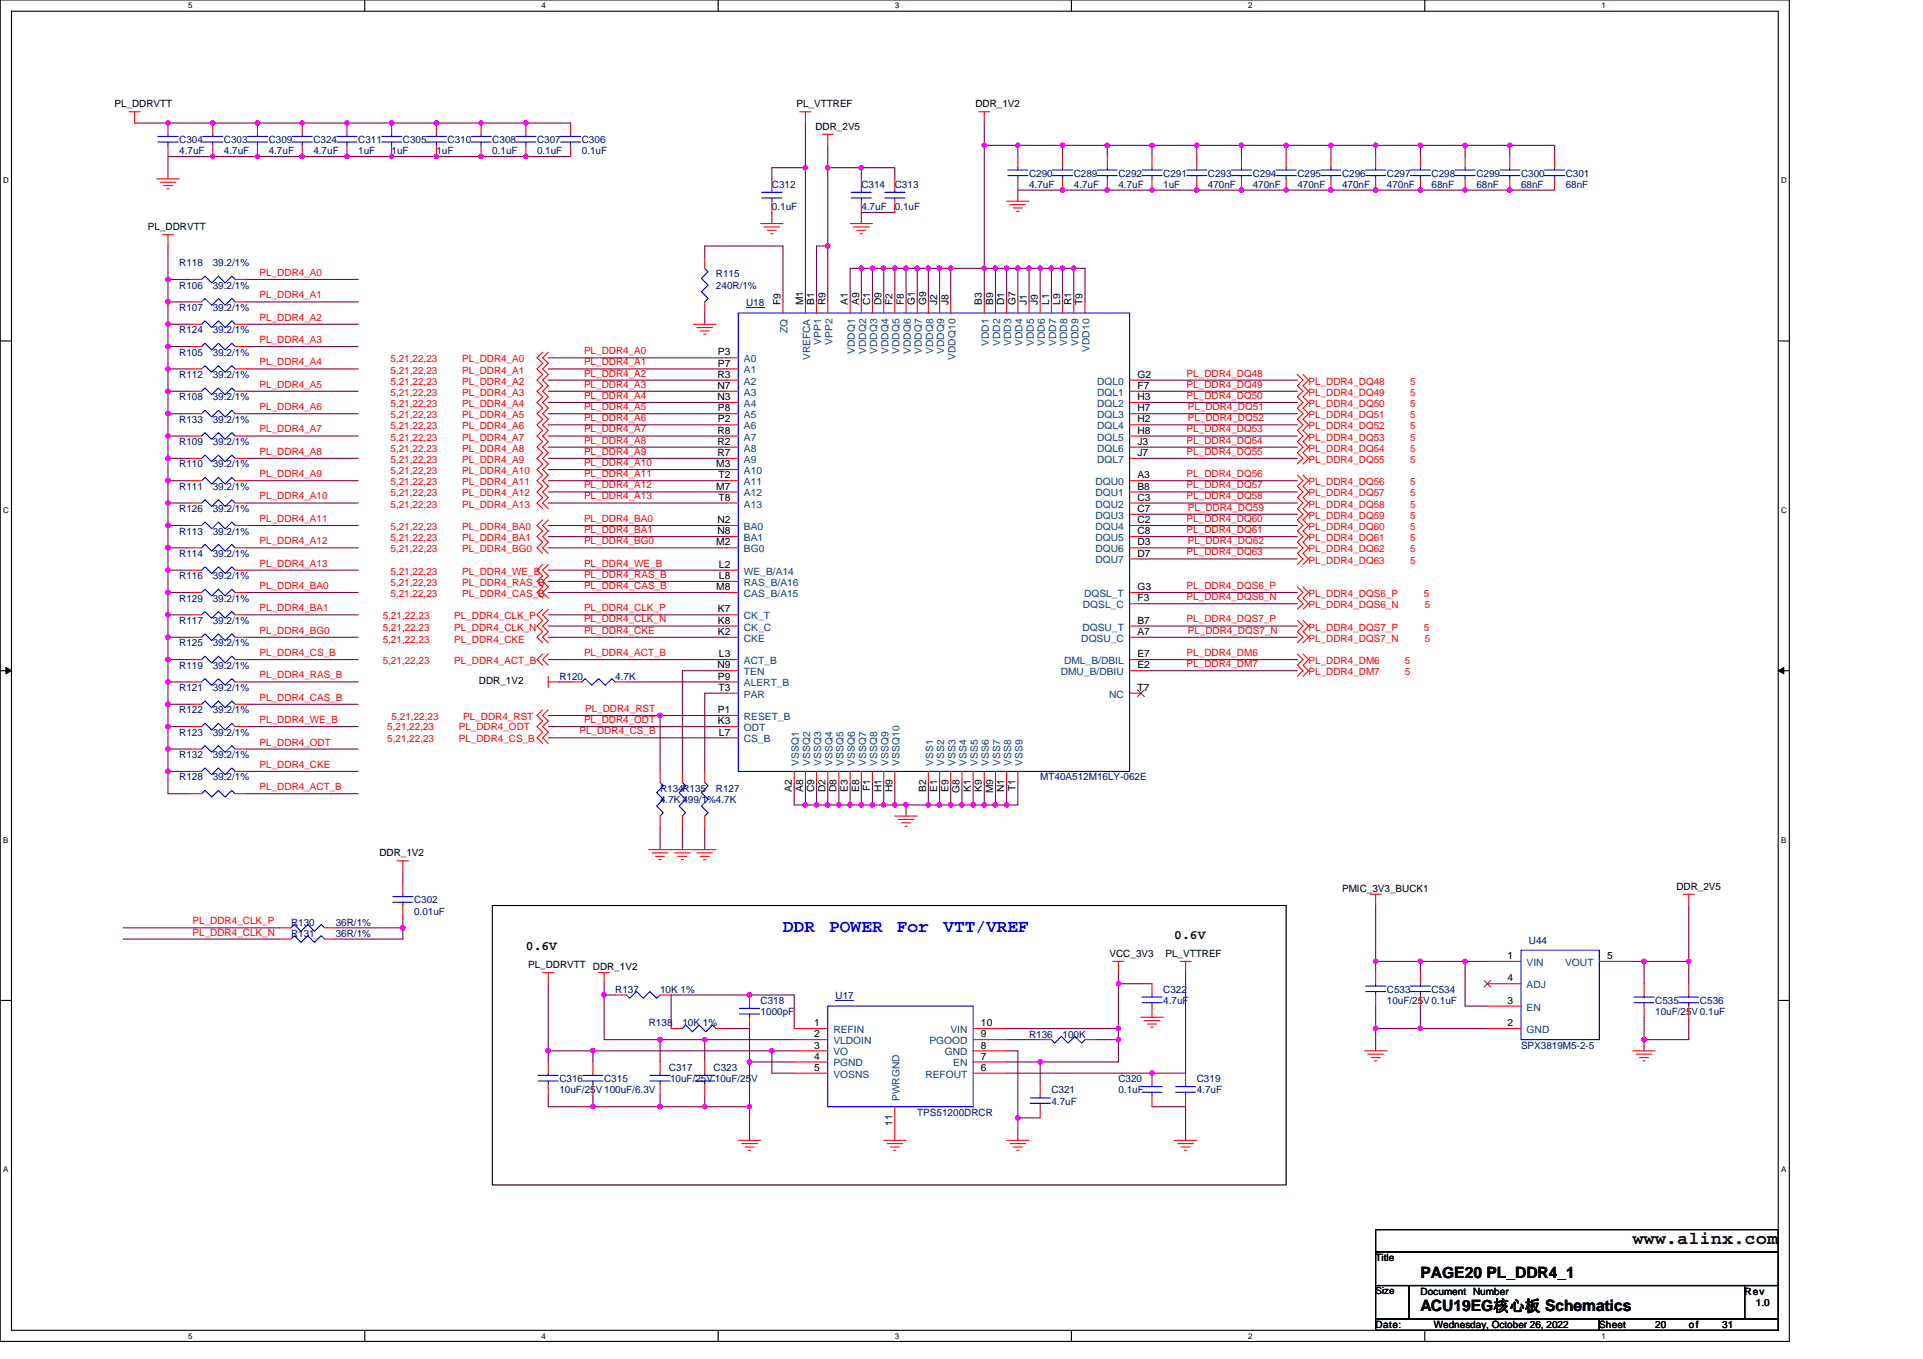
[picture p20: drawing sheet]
<svg xmlns="http://www.w3.org/2000/svg" width="297mm" height="210mm" viewBox="0 0 297 210" stroke-linecap="round" stroke-linejoin="round" font-family="sans-serif">
<defs><g id="words">
<g font-size="2.8" fill="#00f">
<text x="120.9" y="143.9">DDR</text>
<text x="128.1" y="143.9">POWER</text>
<text x="138.6" y="143.9">For</text>
<text x="145.7" y="143.9">VTT/VREF</text>
</g>
<text font-size="2.8" x="252.2" y="192.3">www.alinx.com</text>
<g font-size="2.4">
<text x="219.4" y="197.4">PAGE20 PL_DDR4_1</text>
<text x="219.4" y="202.6">ACU19EG核心板 Schematics</text>
</g>
<g font-size="2">
<text x="81.2" y="146.8">0.6V</text>
<text x="181.4" y="145.1">0.6V</text>
</g>
<g font-size="1.5">
<text x="17.7" y="16.6">PL_DDRVTT</text>
<text x="123" y="16.6">PL_VTTREF</text>
<text x="150.7" y="16.6">DDR_1V2</text>
<text x="126" y="20.1">DDR_2V5</text>
<text x="22.9" y="35.6">PL_DDRVTT</text>
<text x="120.6" y="47.2" transform="rotate(-90 120.6 47.2)">F9</text>
<text x="124.1" y="47.2" transform="rotate(-90 124.1 47.2)">M1</text>
<text x="125.8" y="47.2" transform="rotate(-90 125.8 47.2)">B1</text>
<text x="127.5" y="47.2" transform="rotate(-90 127.5 47.2)">R9</text>
<text x="131" y="47.2" transform="rotate(-90 131 47.2)">A1</text>
<text x="132.7" y="47.2" transform="rotate(-90 132.7 47.2)">A9</text>
<text x="134.4" y="47.2" transform="rotate(-90 134.4 47.2)">C1</text>
<text x="136.1" y="47.2" transform="rotate(-90 136.1 47.2)">D9</text>
<text x="137.9" y="47.2" transform="rotate(-90 137.9 47.2)">F2</text>
<text x="139.6" y="47.2" transform="rotate(-90 139.6 47.2)">F8</text>
<text x="141.3" y="47.2" transform="rotate(-90 141.3 47.2)">G1</text>
<text x="143" y="47.2" transform="rotate(-90 143 47.2)">G9</text>
<text x="144.8" y="47.2" transform="rotate(-90 144.8 47.2)">J2</text>
<text x="146.5" y="47.2" transform="rotate(-90 146.5 47.2)">J8</text>
<text x="151.7" y="47.2" transform="rotate(-90 151.7 47.2)">B3</text>
<text x="153.4" y="47.2" transform="rotate(-90 153.4 47.2)">B9</text>
<text x="155.1" y="47.2" transform="rotate(-90 155.1 47.2)">D1</text>
<text x="156.9" y="47.2" transform="rotate(-90 156.9 47.2)">G7</text>
<text x="158.6" y="47.2" transform="rotate(-90 158.6 47.2)">J1</text>
<text x="160.3" y="47.2" transform="rotate(-90 160.3 47.2)">J9</text>
<text x="162" y="47.2" transform="rotate(-90 162 47.2)">L1</text>
<text x="163.8" y="47.2" transform="rotate(-90 163.8 47.2)">L9</text>
<text x="165.5" y="47.2" transform="rotate(-90 165.5 47.2)">R1</text>
<text x="167.2" y="47.2" transform="rotate(-90 167.2 47.2)">T9</text>
<text x="110.8" y="58.4">R3</text>
<text x="110.9" y="54.9">P3</text>
<text x="110.9" y="56.6">P7</text>
<text x="175.7" y="58.4">G2</text>
<text x="110.8" y="60.1">N7</text>
<text x="110.8" y="61.8">N3</text>
<text x="110.9" y="63.6">P8</text>
<text x="110.9" y="65.3">P2</text>
<text x="175.7" y="60.1">F7</text>
<text x="175.7" y="61.8">H3</text>
<text x="175.7" y="63.6">H7</text>
<text x="175.7" y="65.3">H2</text>
<text x="110.8" y="67">R8</text>
<text x="110.8" y="68.7">R2</text>
<text x="110.8" y="70.5">R7</text>
<text x="175.7" y="67">H8</text>
<text x="175.7" y="68.7">J3</text>
<text x="175.7" y="70.5">J7</text>
<text x="110.6" y="72.2">M3</text>
<text x="110.6" y="75.6">M7</text>
<text x="111" y="73.9">T2</text>
<text x="111" y="77.4">T8</text>
<text x="175.7" y="73.9">A3</text>
<text x="175.7" y="75.6">B8</text>
<text x="175.7" y="77.4">C3</text>
<text x="110.8" y="80.8">N2</text>
<text x="110.8" y="82.6">N8</text>
<text x="175.7" y="79.1">C7</text>
<text x="175.7" y="80.8">C2</text>
<text x="175.7" y="82.6">C8</text>
<text x="110.6" y="84.3">M2</text>
<text x="111.1" y="87.7">L2</text>
<text x="111.1" y="89.5">L8</text>
<text x="175.7" y="84.3">D3</text>
<text x="175.7" y="86">D7</text>
<text x="110.6" y="91.2">M8</text>
<text x="110.9" y="94.6">K7</text>
<text x="175.7" y="92.9">F3</text>
<text x="175.7" y="91.2">G3</text>
<text x="110.9" y="96.4">K8</text>
<text x="110.9" y="98.1">K2</text>
<text x="111.1" y="101.6">L3</text>
<text x="175.7" y="96.4">B7</text>
<text x="175.7" y="101.6">E7</text>
<text x="175.7" y="98.1">A7</text>
<text x="74" y="105.7">DDR_1V2</text>
<text x="110.8" y="103.3">N9</text>
<text x="110.9" y="105">P9</text>
<text x="111" y="106.7">T3</text>
<text x="175.7" y="103.3">E2</text>
<text x="175.7" y="106.7">T7</text>
<text x="110.9" y="110.2">P1</text>
<text x="110.9" y="111.9">K3</text>
<text x="111.1" y="113.6">L7</text>
<text x="122.3" y="122.3" transform="rotate(-90 122.3 122.3)">A2</text>
<text x="124.1" y="122.3" transform="rotate(-90 124.1 122.3)">A8</text>
<text x="125.8" y="122.4" transform="rotate(-90 125.8 122.4)">C9</text>
<text x="127.5" y="122.4" transform="rotate(-90 127.5 122.4)">D2</text>
<text x="129.2" y="122.4" transform="rotate(-90 129.2 122.4)">D8</text>
<text x="131" y="122.3" transform="rotate(-90 131 122.3)">E3</text>
<text x="132.7" y="122.3" transform="rotate(-90 132.7 122.3)">E8</text>
<text x="134.4" y="122.3" transform="rotate(-90 134.4 122.3)">F1</text>
<text x="136.1" y="122.4" transform="rotate(-90 136.1 122.4)">H1</text>
<text x="137.9" y="122.4" transform="rotate(-90 137.9 122.4)">H9</text>
<text x="143" y="122.3" transform="rotate(-90 143 122.3)">B2</text>
<text x="144.8" y="122.3" transform="rotate(-90 144.8 122.3)">E1</text>
<text x="146.5" y="122.3" transform="rotate(-90 146.5 122.3)">E9</text>
<text x="148.2" y="122.5" transform="rotate(-90 148.2 122.5)">G8</text>
<text x="150" y="122.3" transform="rotate(-90 150 122.3)">K1</text>
<text x="151.7" y="122.3" transform="rotate(-90 151.7 122.3)">K9</text>
<text x="153.4" y="122.6" transform="rotate(-90 153.4 122.6)">M9</text>
<text x="155.1" y="122.4" transform="rotate(-90 155.1 122.4)">N1</text>
<text x="156.9" y="122.3" transform="rotate(-90 156.9 122.3)">T1</text>
<text x="58.6" y="132.3">DDR_1V2</text>
<text x="207.3" y="137.9">PMIC_3V3_BUCK1</text>
<text x="258.9" y="137.5">DDR_2V5</text>
<text x="81.6" y="149.6">PL_DDRVTT DDR_1V2</text>
<text x="171.4" y="147.9">VCC_3V3</text>
<text x="180" y="147.9">PL_VTTREF</text>
<text x="232.9" y="148.2">1</text>
<text x="248.2" y="148.2">5</text>
<text x="232.9" y="151.6">4</text>
<text x="232.9" y="155.1">3</text>
<text x="125.8" y="158.6">1</text>
<text x="125.8" y="160.3">2</text>
<text x="151.5" y="160.3">9</text>
<text x="151.5" y="158.6">10</text>
<text x="232.9" y="158.6">2</text>
<text x="125.8" y="162">3</text>
<text x="125.8" y="163.7">4</text>
<text x="125.8" y="165.5">5</text>
<text x="151.5" y="163.7">7</text>
<text x="151.5" y="165.5">6</text>
<text x="151.5" y="162">8</text>
<text x="137.9" y="174" transform="rotate(-90 137.9 174)">11</text>
<text x="212.5" y="194.9">Title</text>
<text x="212.5" y="200">Size</text>
<text x="219.4" y="200">Document Number</text>
<text x="269.5" y="200">Rev</text>
<text x="271.2" y="201.8">1.0</text>
<text x="212.5" y="205.2">Date:</text>
<text x="221.5" y="205.2">Wednesday, October 26, 2022</text>
<text x="247" y="205.2">Sheet</text>
<text x="255.7" y="205.2">20</text>
<text x="260.9" y="205.2">of</text>
<text x="266" y="205.2">31</text>
</g>
<g font-size="1.5" fill="#000080">
<text x="27.7" y="22.1">C304</text>
<text x="27.7" y="23.9">4.7uF</text>
<text x="34.6" y="22.1">C303</text>
<text x="34.6" y="23.9">4.7uF</text>
<text x="41.5" y="22.1">C309</text>
<text x="41.5" y="23.9">4.7uF</text>
<text x="48.4" y="22.1">C324</text>
<text x="48.4" y="23.9">4.7uF</text>
<text x="55.3" y="22.1">C311</text>
<text x="55.3" y="23.9">1uF</text>
<text x="60.5" y="23.9">1uF</text>
<text x="62.2" y="22.1">C305</text>
<text x="67.4" y="23.9">1uF</text>
<text x="69.1" y="22.1">C310</text>
<text x="76" y="22.1">C308</text>
<text x="76" y="23.9">0.1uF</text>
<text x="82.9" y="22.1">C307</text>
<text x="82.9" y="23.9">0.1uF</text>
<text x="89.9" y="22.1">C306</text>
<text x="89.9" y="23.9">0.1uF</text>
<text x="119.2" y="29">C312</text>
<text x="133.1" y="29">C314</text>
<text x="138.2" y="29">C313</text>
<text x="159" y="27.3">C290</text>
<text x="159" y="29">4.7uF</text>
<text x="165.9" y="27.3">C289</text>
<text x="165.9" y="29">4.7uF</text>
<text x="172.8" y="27.3">C292</text>
<text x="172.8" y="29">4.7uF</text>
<text x="179.7" y="27.3">C291</text>
<text x="179.7" y="29">1uF</text>
<text x="186.6" y="27.3">C293</text>
<text x="186.6" y="29">470nF</text>
<text x="193.5" y="27.3">C294</text>
<text x="193.5" y="29">470nF</text>
<text x="200.4" y="27.3">C295</text>
<text x="200.4" y="29">470nF</text>
<text x="207.3" y="27.3">C296</text>
<text x="207.3" y="29">470nF</text>
<text x="214.2" y="27.3">C297</text>
<text x="214.2" y="29">470nF</text>
<text x="221.1" y="27.3">C298</text>
<text x="221.1" y="29">68nF</text>
<text x="228" y="27.3">C299</text>
<text x="228" y="29">68nF</text>
<text x="234.9" y="27.3">C300</text>
<text x="234.9" y="29">68nF</text>
<text x="241.8" y="27.3">C301</text>
<text x="241.8" y="29">68nF</text>
<text x="119.2" y="32.5">0.1uF</text>
<text x="133.1" y="32.5">4.7uF</text>
<text x="138.2" y="32.5">0.1uF</text>
<text x="27.7" y="41.1">R118</text>
<text x="32.9" y="41.1">39.2/1%</text>
<text x="27.7" y="44.6">R106</text>
<text x="32.9" y="44.6">39.2/1%</text>
<text x="110.6" y="42.9">R115</text>
<text x="110.6" y="44.6">240R/1%</text>
<text x="115.2" y="47.3">U18</text>
<text x="27.7" y="48">R107</text>
<text x="27.7" y="51.5">R124</text>
<text x="32.9" y="48">39.2/1%</text>
<text x="32.9" y="51.5">39.2/1%</text>
<text x="27.7" y="54.9">R105</text>
<text x="27.7" y="58.4">R112</text>
<text x="32.9" y="54.9">39.2/1%</text>
<text x="32.9" y="58.4">39.2/1%</text>
<text x="27.7" y="61.8">R108</text>
<text x="27.7" y="65.3">R133</text>
<text x="32.9" y="61.8">39.2/1%</text>
<text x="32.9" y="65.3">39.2/1%</text>
<text x="27.7" y="68.8">R109</text>
<text x="32.9" y="68.8">39.2/1%</text>
<text x="27.7" y="75.7">R111</text>
<text x="27.7" y="72.2">R110</text>
<text x="32.9" y="75.7">39.2/1%</text>
<text x="32.9" y="72.2">39.2/1%</text>
<text x="27.7" y="79.1">R126</text>
<text x="27.7" y="82.6">R113</text>
<text x="32.9" y="79.1">39.2/1%</text>
<text x="32.9" y="82.6">39.2/1%</text>
<text x="27.7" y="86">R114</text>
<text x="27.7" y="89.5">R116</text>
<text x="32.9" y="86">39.2/1%</text>
<text x="32.9" y="89.5">39.2/1%</text>
<text x="27.7" y="92.9">R129</text>
<text x="32.9" y="92.9">39.2/1%</text>
<text x="27.7" y="99.9">R125</text>
<text x="27.7" y="96.4">R117</text>
<text x="32.9" y="99.9">39.2/1%</text>
<text x="32.9" y="96.4">39.2/1%</text>
<text x="27.7" y="103.3">R119</text>
<text x="27.7" y="106.8">R121</text>
<text x="32.9" y="103.3">39.2/1%</text>
<text x="32.9" y="106.8">39.2/1%</text>
<text x="86.4" y="105">R120</text>
<text x="95" y="105">4.7K</text>
<text x="27.7" y="110.2">R122</text>
<text x="27.7" y="113.7">R123</text>
<text x="32.9" y="110.2">39.2/1%</text>
<text x="32.9" y="113.7">39.2/1%</text>
<text x="27.7" y="117.1">R132</text>
<text x="32.9" y="117.1">39.2/1%</text>
<text x="27.7" y="120.6">R128</text>
<text x="32.9" y="120.6">39.2/1%</text>
<text x="102" y="122.3">R134R135</text>
<text x="102" y="124">4.7K 499/1%4.7K</text>
<text x="110.6" y="122.3">R127</text>
<text x="160.7" y="120.6">MT40A512M16LY-062E</text>
<text x="45" y="143">R130</text>
<text x="51.9" y="143">36R/1%</text>
<text x="64" y="139.6">C302</text>
<text x="64" y="141.3">0.01uF</text>
<text x="45" y="144.8">R131</text>
<text x="51.9" y="144.8">36R/1%</text>
<text x="236.2" y="145.8">U44</text>
<text x="95" y="153.4">R137</text>
<text x="102" y="153.4">10K 1%</text>
<text x="117.5" y="155.1">C318</text>
<text x="129.1" y="154.4">U17</text>
<text x="179.7" y="153.4">C322</text>
<text x="179.7" y="155.1">4.7uF</text>
<text x="214.2" y="153.4">C533</text>
<text x="214.2" y="155.1">10uF/25V0.1uF</text>
<text x="221.1" y="153.4">C534</text>
<text x="255.7" y="155.1">C535</text>
<text x="262.6" y="155.1">C536</text>
<text x="100.2" y="158.6">R138</text>
<text x="105.4" y="158.6">10K 1%</text>
<text x="117.5" y="156.8">1000pF</text>
<text x="159" y="160.3">R136</text>
<text x="164.1" y="160.3">100K</text>
<text x="255.7" y="156.8">10uF/25V 0.1uF</text>
<text x="86.4" y="167.2">C316</text>
<text x="93.3" y="167.2">C315</text>
<text x="103.3" y="165.5">C317</text>
<text x="103.5" y="167.2">10uF/25V 10uF/25V</text>
<text x="110.2" y="165.5">C323</text>
<text x="172.8" y="167.2">C320</text>
<text x="184.9" y="167.2">C319</text>
<text x="234.9" y="162">SPX3819M5-2-5</text>
<text x="86.4" y="169">10uF/25V 100uF/6.3V</text>
<text x="141.7" y="172.4">TPS51200DRCR</text>
<text x="162.4" y="169">C321</text>
<text x="162.4" y="170.7">4.7uF</text>
<text x="172.8" y="169">0.1uF</text>
<text x="184.9" y="169">4.7uF</text>
</g>
<g font-size="1.5" fill="#f00">
<text x="40.1" y="42.6">PL_DDR4_A0</text>
<text x="40.1" y="46.1">PL_DDR4_A1</text>
<text x="40.1" y="49.6">PL_DDR4_A2</text>
<text x="40.1" y="53">PL_DDR4_A3</text>
<text x="40.1" y="56.5">PL_DDR4_A4</text>
<text x="40.1" y="59.9">PL_DDR4_A5</text>
<text x="60.3" y="59.4">5,21,22,23</text>
<text x="60.3" y="57.7">5,21,22,23</text>
<text x="60.3" y="56">5,21,22,23</text>
<text x="71.4" y="59.4">PL_DDR4_A2</text>
<text x="71.4" y="57.7">PL_DDR4_A1</text>
<text x="71.4" y="56">PL_DDR4_A0</text>
<text x="90.2" y="59.9">PL_DDR4_A3</text>
<text x="90.2" y="58.2">PL_DDR4_A2</text>
<text x="90.2" y="56.5">PL_DDR4_A1</text>
<text x="90.2" y="54.7">PL_DDR4_A0</text>
<text x="183.3" y="58.2">PL_DDR4_DQ48</text>
<text x="183.3" y="59.9">PL_DDR4_DQ49</text>
<text x="202.1" y="59.4">PL_DDR4_DQ48</text>
<text x="217.8" y="59.4">5</text>
<text x="40.1" y="63.4">PL_DDR4_A6</text>
<text x="60.3" y="61.2">5,21,22,23</text>
<text x="60.3" y="64.6">5,21,22,23</text>
<text x="60.3" y="62.9">5,21,22,23</text>
<text x="71.4" y="61.2">PL_DDR4_A3</text>
<text x="71.4" y="64.6">PL_DDR4_A5</text>
<text x="71.4" y="62.9">PL_DDR4_A4</text>
<text x="90.2" y="65.1">PL_DDR4_A6</text>
<text x="90.2" y="63.4">PL_DDR4_A5</text>
<text x="90.2" y="61.6">PL_DDR4_A4</text>
<text x="183.3" y="61.6">PL_DDR4_DQ50</text>
<text x="183.5" y="63.4">PL_DDR4_DQ51</text>
<text x="183.5" y="65.1">PL_DDR4_DQ52</text>
<text x="202.1" y="61.2">PL_DDR4_DQ49</text>
<text x="202.1" y="62.9">PL_DDR4_DQ50</text>
<text x="202.1" y="64.6">PL_DDR4_DQ51</text>
<text x="217.8" y="61.2">5</text>
<text x="217.8" y="62.9">5</text>
<text x="217.8" y="64.6">5</text>
<text x="40.1" y="66.8">PL_DDR4_A7</text>
<text x="40.1" y="70.3">PL_DDR4_A8</text>
<text x="60.3" y="69.8">5,21,22,23</text>
<text x="60.3" y="68.1">5,21,22,23</text>
<text x="60.3" y="66.4">5,21,22,23</text>
<text x="60.3" y="71.5">5,21,22,23</text>
<text x="71.4" y="69.8">PL_DDR4_A8</text>
<text x="71.4" y="68.1">PL_DDR4_A7</text>
<text x="71.4" y="66.4">PL_DDR4_A6</text>
<text x="71.4" y="71.5">PL_DDR4_A9</text>
<text x="90.2" y="68.5">PL_DDR4_A8</text>
<text x="90.2" y="66.8">PL_DDR4_A7</text>
<text x="90.2" y="70.3">PL_DDR4_A9</text>
<text x="183.3" y="66.8">PL_DDR4_DQ53</text>
<text x="183.3" y="68.5">PL_DDR4_DQ54</text>
<text x="183.3" y="70.3">PL_DDR4_DQ55</text>
<text x="202.1" y="66.4">PL_DDR4_DQ52</text>
<text x="202.1" y="68.1">PL_DDR4_DQ53</text>
<text x="202.1" y="69.8">PL_DDR4_DQ54</text>
<text x="202.1" y="71.5">PL_DDR4_DQ55</text>
<text x="217.8" y="66.4">5</text>
<text x="217.8" y="68.1">5</text>
<text x="217.8" y="69.8">5</text>
<text x="217.8" y="71.5">5</text>
<text x="40.1" y="73.7">PL_DDR4_A9</text>
<text x="40.1" y="77.2">PL_DDR4_A10</text>
<text x="60.3" y="76.7">5,21,22,23</text>
<text x="60.3" y="75">5,21,22,23</text>
<text x="60.3" y="73.3">5,21,22,23</text>
<text x="71.4" y="76.7">PL_DDR4_A12</text>
<text x="71.4" y="75">PL_DDR4_A11</text>
<text x="71.4" y="73.3">PL_DDR4_A10</text>
<text x="90.2" y="77.2">PL_DDR4_A13</text>
<text x="90.2" y="75.5">PL_DDR4_A12</text>
<text x="90.2" y="73.7">PL_DDR4_A11</text>
<text x="90.2" y="72">PL_DDR4_A10</text>
<text x="183.3" y="73.7">PL_DDR4_DQ56</text>
<text x="183.3" y="75.5">PL_DDR4_DQ57</text>
<text x="183.3" y="77.2">PL_DDR4_DQ58</text>
<text x="202.1" y="75">PL_DDR4_DQ56</text>
<text x="202.1" y="76.7">PL_DDR4_DQ57</text>
<text x="217.8" y="75">5</text>
<text x="217.8" y="76.7">5</text>
<text x="40.1" y="80.6">PL_DDR4_A11</text>
<text x="60.3" y="78.4">5,21,22,23</text>
<text x="60.3" y="81.9">5,21,22,23</text>
<text x="60.3" y="83.6">5,21,22,23</text>
<text x="71.4" y="78.4">PL_DDR4_A13</text>
<text x="71.4" y="81.9">PL_DDR4_BA0</text>
<text x="71.4" y="83.6">PL_DDR4_BA1</text>
<text x="90.2" y="80.6">PL_DDR4_BA0</text>
<text x="90.2" y="82.4">PL_DDR4_BA1</text>
<text x="183.3" y="80.6">PL_DDR4_DQ60</text>
<text x="183.3" y="82.4">PL_DDR4_DQ61</text>
<text x="183.5" y="78.9">PL_DDR4_DQ59</text>
<text x="202.1" y="78.4">PL_DDR4_DQ58</text>
<text x="202.1" y="80.2">PL_DDR4_DQ59</text>
<text x="202.1" y="81.9">PL_DDR4_DQ60</text>
<text x="202.1" y="83.6">PL_DDR4_DQ61</text>
<text x="217.8" y="78.4">5</text>
<text x="217.8" y="80.2">5</text>
<text x="217.8" y="81.9">5</text>
<text x="217.8" y="83.6">5</text>
<text x="40.1" y="84.1">PL_DDR4_A12</text>
<text x="40.1" y="87.5">PL_DDR4_A13</text>
<text x="60.3" y="85.3">5,21,22,23</text>
<text x="60.3" y="88.8">5,21,22,23</text>
<text x="71.4" y="85.3">PL_DDR4_BG0</text>
<text x="71.4" y="88.8">PL_DDR4_WE_B</text>
<text x="90.2" y="84.1">PL_DDR4_BG0</text>
<text x="90.2" y="89.3">PL_DDR4_RAS_B</text>
<text x="90.2" y="87.5">PL_DDR4_WE_B</text>
<text x="183.3" y="85.8">PL_DDR4_DQ63</text>
<text x="183.5" y="84.1">PL_DDR4_DQ62</text>
<text x="202.1" y="85.3">PL_DDR4_DQ62</text>
<text x="202.1" y="87.1">PL_DDR4_DQ63</text>
<text x="217.8" y="85.3">5</text>
<text x="217.8" y="87.1">5</text>
<text x="40.1" y="91">PL_DDR4_BA0</text>
<text x="40.1" y="94.4">PL_DDR4_BA1</text>
<text x="59.1" y="95.7">5,21,22,23</text>
<text x="60.3" y="90.5">5,21,22,23</text>
<text x="60.3" y="92.3">5,21,22,23</text>
<text x="70.2" y="95.7">PL_DDR4_CLK_P</text>
<text x="71.4" y="90.5">PL_DDR4_RAS_B</text>
<text x="71.4" y="92.3">PL_DDR4_CAS_B</text>
<text x="90.2" y="91">PL_DDR4_CAS_B</text>
<text x="90.2" y="94.4">PL_DDR4_CLK_P</text>
<text x="183.3" y="91">PL_DDR4_DQS6_P</text>
<text x="183.3" y="92.7">PL_DDR4_DQS6_N</text>
<text x="202.1" y="92.3">PL_DDR4_DQS6_P</text>
<text x="202.1" y="94">PL_DDR4_DQS6_N</text>
<text x="219.9" y="92.3">5</text>
<text x="220.1" y="94">5</text>
<text x="40.1" y="97.9">PL_DDR4_BG0</text>
<text x="40.1" y="101.4">PL_DDR4_CS_B</text>
<text x="59.1" y="97.4">5,21,22,23</text>
<text x="59.1" y="99.3">5,21,22,23</text>
<text x="70.2" y="97.4">PL_DDR4_CLK_N</text>
<text x="70.2" y="99.3">PL_DDR4_CKE</text>
<text x="90.2" y="96.2">PL_DDR4_CLK_N</text>
<text x="90.2" y="97.9">PL_DDR4_CKE</text>
<text x="90.2" y="101.4">PL_DDR4_ACT_B</text>
<text x="183.3" y="96.2">PL_DDR4_DQS7_P</text>
<text x="183.3" y="101.4">PL_DDR4_DM6</text>
<text x="183.5" y="97.9">PL_DDR4_DQS7_N</text>
<text x="202.1" y="97.4">PL_DDR4_DQS7_P</text>
<text x="202.1" y="99.2">PL_DDR4_DQS7_N</text>
<text x="219.9" y="97.4">5</text>
<text x="220.1" y="99.2">5</text>
<text x="40.1" y="104.8">PL_DDR4_RAS_B</text>
<text x="59.1" y="102.6">5,21,22,23</text>
<text x="70.2" y="102.6">PL_DDR4_ACT_B</text>
<text x="183.3" y="103.1">PL_DDR4_DM7</text>
<text x="202.1" y="102.6">PL_DDR4_DM6</text>
<text x="202.1" y="104.4">PL_DDR4_DM7</text>
<text x="217" y="102.6">5</text>
<text x="217" y="104.4">5</text>
<text x="40.1" y="108.3">PL_DDR4_CAS_B</text>
<text x="40.1" y="111.7">PL_DDR4_WE_B</text>
<text x="59.8" y="112.8">5,21,22,23</text>
<text x="60.5" y="111.3">5,21,22,23</text>
<text x="70.9" y="112.8">PL_DDR4_ODT</text>
<text x="71.6" y="111.3">PL_DDR4_RST</text>
<text x="89.5" y="113.5">PL_DDR4_CS_B</text>
<text x="90.2" y="111.7">PL_DDR4_ODT</text>
<text x="90.4" y="110">PL_DDR4_RST</text>
<text x="40.1" y="115.2">PL_DDR4_ODT</text>
<text x="40.1" y="118.6">PL_DDR4_CKE</text>
<text x="59.8" y="114.7">5,21,22,23</text>
<text x="70.9" y="114.7">PL_DDR4_CS_B</text>
<text x="40.1" y="122.1">PL_DDR4_ACT_B</text>
<text x="29.8" y="142.8">PL_DDR4_CLK_P</text>
<text x="29.8" y="144.5">PL_DDR4_CLK_N</text>
</g>
<g font-size="1.5" fill="#004080">
<text x="121.7" y="51.4" transform="rotate(-90 121.7 51.4)">ZQ</text>
<text x="126.8" y="53.3" transform="rotate(-90 126.8 53.3)">VPP1</text>
<text x="128.6" y="53.3" transform="rotate(-90 128.6 53.3)">VPP2</text>
<text x="152.8" y="53.5" transform="rotate(-90 152.8 53.5)">VDD1</text>
<text x="154.5" y="53.5" transform="rotate(-90 154.5 53.5)">VDD2</text>
<text x="156.2" y="53.5" transform="rotate(-90 156.2 53.5)">VDD3</text>
<text x="157.9" y="53.5" transform="rotate(-90 157.9 53.5)">VDD4</text>
<text x="159.7" y="53.5" transform="rotate(-90 159.7 53.5)">VDD5</text>
<text x="161.4" y="53.5" transform="rotate(-90 161.4 53.5)">VDD6</text>
<text x="163.1" y="53.5" transform="rotate(-90 163.1 53.5)">VDD7</text>
<text x="164.8" y="53.5" transform="rotate(-90 164.8 53.5)">VDD8</text>
<text x="166.6" y="53.5" transform="rotate(-90 166.6 53.5)">VDD9</text>
<text x="114.9" y="56">A0</text>
<text x="114.9" y="57.7">A1</text>
<text x="114.9" y="59.4">A2</text>
<text x="125.1" y="55.7" transform="rotate(-90 125.1 55.7)">VREFCA</text>
<text x="132" y="54.7" transform="rotate(-90 132 54.7)">VDDQ1</text>
<text x="133.8" y="54.7" transform="rotate(-90 133.8 54.7)">VDDQ2</text>
<text x="135.5" y="54.7" transform="rotate(-90 135.5 54.7)">VDDQ3</text>
<text x="137.2" y="54.7" transform="rotate(-90 137.2 54.7)">VDDQ4</text>
<text x="138.9" y="54.7" transform="rotate(-90 138.9 54.7)">VDDQ5</text>
<text x="140.7" y="54.7" transform="rotate(-90 140.7 54.7)">VDDQ6</text>
<text x="142.4" y="54.7" transform="rotate(-90 142.4 54.7)">VDDQ7</text>
<text x="144.1" y="54.7" transform="rotate(-90 144.1 54.7)">VDDQ8</text>
<text x="145.9" y="54.7" transform="rotate(-90 145.9 54.7)">VDDQ9</text>
<text x="147.6" y="55.6" transform="rotate(-90 147.6 55.6)">VDDQ10</text>
<text x="168.3" y="54.4" transform="rotate(-90 168.3 54.4)">VDD10</text>
<text x="169.5" y="59.4">DQL0</text>
<text x="114.9" y="61.2">A3</text>
<text x="114.9" y="62.9">A4</text>
<text x="114.9" y="64.6">A5</text>
<text x="169.5" y="61.2">DQL1</text>
<text x="169.5" y="62.9">DQL2</text>
<text x="169.5" y="64.6">DQL3</text>
<text x="114.9" y="66.3">A6</text>
<text x="114.9" y="68.1">A7</text>
<text x="114.9" y="69.8">A8</text>
<text x="114.9" y="71.5">A9</text>
<text x="169.5" y="66.3">DQL4</text>
<text x="169.5" y="68.1">DQL5</text>
<text x="169.5" y="69.8">DQL6</text>
<text x="169.5" y="71.5">DQL7</text>
<text x="114.9" y="73.3">A10</text>
<text x="114.9" y="75">A11</text>
<text x="114.9" y="76.7">A12</text>
<text x="169.2" y="75">DQU0</text>
<text x="169.2" y="76.7">DQU1</text>
<text x="114.9" y="78.4">A13</text>
<text x="114.9" y="81.9">BA0</text>
<text x="114.9" y="83.6">BA1</text>
<text x="169.2" y="78.4">DQU2</text>
<text x="169.2" y="80.2">DQU3</text>
<text x="169.2" y="81.9">DQU4</text>
<text x="169.2" y="83.6">DQU5</text>
<text x="114.9" y="85.3">BG0</text>
<text x="114.9" y="88.8">WE_B/A14</text>
<text x="169.2" y="85.3">DQU6</text>
<text x="169.2" y="87.1">DQU7</text>
<text x="114.9" y="90.5">RAS_B/A16</text>
<text x="114.9" y="92.2">CAS_B/A15</text>
<text x="114.9" y="95.7">CK_T</text>
<text x="167.3" y="94">DQSL_C</text>
<text x="167.4" y="92.2">DQSL_T</text>
<text x="114.9" y="97.4">CK_C</text>
<text x="114.9" y="99.2">CKE</text>
<text x="167" y="99.2">DQSU_C</text>
<text x="167.2" y="97.4">DQSU_T</text>
<text x="114.9" y="102.6">ACT_B</text>
<text x="114.9" y="104.3">TEN</text>
<text x="114.9" y="106.1">ALERT_B</text>
<text x="114.9" y="107.8">PAR</text>
<text x="163.8" y="104.3">DMU_B/DBIU</text>
<text x="164.4" y="102.6">DML_B/DBIL</text>
<text x="171.3" y="107.8">NC</text>
<text x="114.9" y="111.3">RESET_B</text>
<text x="114.9" y="113">ODT</text>
<text x="114.9" y="114.7">CS_B</text>
<text x="123.4" y="118.3" transform="rotate(-90 123.4 118.3)">VSSQ1</text>
<text x="125.1" y="118.3" transform="rotate(-90 125.1 118.3)">VSSQ2</text>
<text x="126.8" y="118.3" transform="rotate(-90 126.8 118.3)">VSSQ3</text>
<text x="128.6" y="118.3" transform="rotate(-90 128.6 118.3)">VSSQ4</text>
<text x="130.3" y="118.3" transform="rotate(-90 130.3 118.3)">VSSQ5</text>
<text x="132" y="118.3" transform="rotate(-90 132 118.3)">VSSQ6</text>
<text x="133.8" y="118.3" transform="rotate(-90 133.8 118.3)">VSSQ7</text>
<text x="135.5" y="118.3" transform="rotate(-90 135.5 118.3)">VSSQ8</text>
<text x="137.2" y="118.3" transform="rotate(-90 137.2 118.3)">VSSQ9</text>
<text x="138.9" y="118.3" transform="rotate(-90 138.9 118.3)">VSSQ10</text>
<text x="144.1" y="118.3" transform="rotate(-90 144.1 118.3)">VSS1</text>
<text x="145.9" y="118.3" transform="rotate(-90 145.9 118.3)">VSS2</text>
<text x="147.6" y="118.3" transform="rotate(-90 147.6 118.3)">VSS3</text>
<text x="149.3" y="118.3" transform="rotate(-90 149.3 118.3)">VSS4</text>
<text x="151" y="118.3" transform="rotate(-90 151 118.3)">VSS5</text>
<text x="152.8" y="118.3" transform="rotate(-90 152.8 118.3)">VSS6</text>
<text x="154.5" y="118.3" transform="rotate(-90 154.5 118.3)">VSS7</text>
<text x="156.2" y="118.3" transform="rotate(-90 156.2 118.3)">VSS8</text>
<text x="157.9" y="118.3" transform="rotate(-90 157.9 118.3)">VSS9</text>
<text x="235.8" y="149.2">VIN</text>
<text x="241.8" y="149.2">VOUT</text>
<text x="235.8" y="152.7">ADJ</text>
<text x="128.7" y="159.6">REFIN</text>
<text x="128.7" y="161.3">VLDOIN</text>
<text x="143.6" y="161.3">PGOOD</text>
<text x="146.8" y="159.6">VIN</text>
<text x="235.8" y="156.1">EN</text>
<text x="235.8" y="159.6">GND</text>
<text x="128.7" y="163.1">VO</text>
<text x="128.7" y="164.8">PGND</text>
<text x="128.7" y="166.5">VOSNS</text>
<text x="142.9" y="166.5">REFOUT</text>
<text x="145.9" y="163.1">GND</text>
<text x="147.3" y="164.8">EN</text>
<text x="138.9" y="170.1" transform="rotate(-90 138.9 170.1)">PWRGND</text>
</g>
<g font-size="1.2">
<text x="29.1" y="1.3">5</text>
<text x="83.6" y="1.3">4</text>
<text x="138.2" y="1.3">3</text>
<text x="192.8" y="1.3">2</text>
<text x="247.4" y="1.3">1</text>
<text x=".5" y="28.3">D</text>
<text x="275.1" y="28.3">D</text>
<text x=".5" y="79.2">C</text>
<text x="275.1" y="79.2">C</text>
<text x=".5" y="130.2">B</text>
<text x="275.1" y="130.2">B</text>
<text x=".5" y="181.1">A</text>
<text x="275.1" y="181.1">A</text>
<text x="29.1" y="206.8">5</text>
<text x="83.6" y="206.8">4</text>
<text x="138.2" y="206.8">3</text>
<text x="192.8" y="206.8">2</text>
<text x="247.4" y="206.8">1</text>
</g>
</g></defs>
<path d="M0 0h276.4v207.3h-276.4zM1.8 1.7h272.9v203.8h-272.9z" fill="none" stroke="#000" stroke-width=".17"/>
<g fill="#fff">
<path d="M29.1 .2h.6v1.4h-.6z"/>
<path d="M29.1 205.7h.6v1.4h-.6z"/>
</g>
<path d="M56.3 0v1.7M56.3 205.5v1.8" fill="none" stroke="#000" stroke-width=".17"/>
<g fill="#fff">
<path d="M83.6 .2h.7v1.4h-.7z"/>
<path d="M83.6 205.7h.7v1.4h-.7z"/>
</g>
<path d="M110.9 0v1.7M110.9 205.5v1.8" fill="none" stroke="#000" stroke-width=".17"/>
<g fill="#fff">
<path d="M138.2 .2h.7v1.4h-.7z"/>
<path d="M138.2 205.7h.7v1.4h-.7z"/>
</g>
<path d="M165.5 0v1.7M165.5 205.5v1.8" fill="none" stroke="#000" stroke-width=".17"/>
<g fill="#fff">
<path d="M192.8 .2h.6v1.4h-.6z"/>
<path d="M192.8 205.7h.6v1.4h-.6z"/>
</g>
<path d="M220.1 0v1.7M220.1 205.5v1.8" fill="none" stroke="#000" stroke-width=".17"/>
<g fill="#fff">
<path d="M247.4 .2h.6v1.4h-.6z"/>
<path d="M247.4 205.7h.6v1.4h-.6z"/>
<path d="M.5 27.2h.8v1.4h-.8z"/>
<path d="M275.1 27.2h.9v1.4h-.9z"/>
<path d="M.5 78.1h.8v1.4h-.8z"/>
<path d="M275.1 78.1h.9v1.4h-.9z"/>
</g>
<path d="M0 52.7h1.8M274.7 52.7h1.7" fill="none" stroke="#000" stroke-width=".17"/>
<g fill="#fff">
<path d="M.5 129.1h.8v1.4h-.8z"/>
<path d="M275.1 129.1h.8v1.4h-.8z"/>
</g>
<path d="M0 103.6h1.8M274.7 103.6h1.7" fill="none" stroke="#000" stroke-width=".17"/>
<path d="M.9 103.1l.9 .5-.9 .5zM274.7 103.6l.8-.5v1z" fill="#000" stroke="#000" stroke-width=".15"/>
<g fill="#fff">
<path d="M.5 180h.8v1.4h-.8z"/>
<path d="M275.1 180h.8v1.4h-.8z"/>
</g>
<path d="M76 139.9h122.7v43.2h-122.7zM0 154.6h1.8M274.7 154.6h1.7M212.5 190h62.2v3.5h-62.2zM212.5 193.5h62.2v5.1h-62.2zM212.5 198.6h5.2v5.2h-5.2zM217.7 198.6h51.8v5.2h-51.8zM269.5 198.6h5.2v5.2h-5.2zM212.5 203.8h34.5v1.7h-34.5zM247 203.8h27.7v1.7h-27.7z" fill="none" stroke="#000" stroke-width=".17"/>
<g fill="none" stroke="#800040" stroke-width=".17">
<path d="M20.8 19h67.3M124.4 19v6.9M152 19v3.5M25.9 38v5.2M88.1 24.2h-62.2v3.4M108.9 39.7v-1.7h12v8.7M119.2 32.8v1.7M124.4 25.9v20.8M124.4 25.9h-5.2v1.7M127.9 25.9h5.2M127.9 22.5v3.4M127.9 38h-1.8v8.7"/>
<path d="M127.9 38v8.7M127.9 25.9v12.1M133.1 25.9h5.1v1.7M133.1 25.9v1.7M138.2 32.8h-5.1v1.7M152 22.5h5.2v1.7M152 22.5v19h-5.1v5.2M157.2 22.5h6.9v1.7M164.1 22.5h6.9v1.7M171 22.5h6.9v1.7M177.9 22.5h7v1.7M184.9 22.5h6.9v1.7"/>
<path d="M191.8 22.5h6.9M198.7 22.5h6.9v1.7M198.7 22.5v1.7M205.6 22.5h6.9v1.7M212.5 22.5h6.9v1.7M219.4 22.5h6.9v1.7M226.3 22.5h6.9M233.2 22.5v1.7M233.2 22.5h6.9v1.7M240.1 29.4h-82.9v1.7M25.9 50.1h3.5M25.9 57h3.5"/>
<path d="M25.9 46.7v3.4M25.9 50.1v3.5M25.9 53.6v3.4M25.9 46.7h3.5M25.9 53.6h3.5M25.9 57v3.5M25.9 43.2h3.5M25.9 43.2v3.5M38.1 43.2h17.2M38.1 46.7h17.2M38.1 50.1h17.2M38.1 53.6h17.2"/>
<path d="M38.1 57h17.2M84.7 58.7h27.6M84.7 57h27.6M84.7 55.3h27.6M108.9 48.4v1.7M133.1 41.5h1.7v5.2M133.1 41.5v5.2M133.1 41.5h-1.8v5.2M134.8 41.5h1.7M136.5 41.5v5.2M136.5 41.5h1.7M140 41.5h-1.8v5.2"/>
<path d="M141.7 41.5h-1.7v5.2M143.4 41.5h-1.7v5.2M145.1 41.5h-1.7v5.2M146.9 41.5h-1.8v5.2M153.8 41.5h1.7M153.8 41.5h-1.8v5.2M153.8 41.5v5.2M155.5 41.5v5.2M155.5 41.5h1.7M159 41.5h-1.8v5.2M160.7 41.5v5.2M160.7 41.5h1.7"/>
<path d="M160.7 41.5h-1.7v5.2M162.4 41.5v5.2M162.4 41.5h3.5M164.1 41.5v5.2M165.9 41.5h1.7v5.2M165.9 41.5v5.2M176.2 58.7h24.2M25.9 63.9h3.5M25.9 74.3h3.5M25.9 60.5v3.4M25.9 70.8v3.5M25.9 60.5h3.5"/>
<path d="M25.9 70.8h3.5M25.9 63.9v3.5M25.9 74.3v3.4M25.9 67.4h3.5M25.9 77.7h3.5M25.9 67.4v3.4M25.9 77.7v3.5M38.1 60.5h17.2M38.1 67.4h17.2M38.1 70.8h17.2M38.1 74.3h17.2M38.1 77.7h17.2"/>
<path d="M38.1 63.9h17.2M84.7 60.5h27.6M84.7 69.1h27.6M84.7 67.4h27.6M84.7 65.6h27.6M84.7 63.9h27.6M84.7 62.2h27.6M84.7 77.7h27.6M84.7 76h27.6M84.7 74.3h27.6M84.7 72.6h27.6M84.7 70.8h27.6"/>
<path d="M176.2 60.5h24.2M176.2 62.2h24.2M176.2 63.9h24.2M176.2 65.6h24.2M176.2 67.4h24.2M176.2 69.1h24.2M176.2 70.8h24.2M176.2 74.3h24.2M176.2 76h24.2M176.2 77.7h24.2M176.2 79.5h24.2M25.9 84.6h3.5"/>
<path d="M25.9 81.2v3.4M25.9 81.2h3.5M25.9 84.6v3.5M25.9 95v3.5M25.9 98.5v3.4M25.9 88.1h3.5M25.9 91.5h3.5M25.9 95h3.5M25.9 98.5h3.5M25.9 91.5v3.5M25.9 88.1v3.4M38.1 81.2h17.2"/>
<path d="M38.1 84.6h17.2M38.1 88.1h17.2M38.1 91.5h17.2M38.1 95h17.2M38.1 98.5h17.2M84.7 81.2h27.6M84.7 82.9h27.6M84.7 84.6h27.6M84.7 89.8h27.6M84.7 88.1h27.6M84.7 91.5h27.6M84.7 95h27.6"/>
<path d="M84.7 96.7h27.6M84.7 98.5h27.6M176.2 81.2h24.2M176.2 82.9h24.2M176.2 84.6h24.2M176.2 86.4h24.2M176.2 91.5h24.2M176.2 93.3h24.2M176.2 96.7h24.2M176.2 98.5h24.2M25.9 101.9h3.5M25.9 105.4h3.5"/>
<path d="M25.9 108.8h3.5M25.9 108.8v3.5h3.5M25.9 115.7h3.5M25.9 115.7v3.5h3.5M25.9 112.3v3.4M25.9 119.2v3.4h3.5M25.9 101.9v3.5M25.9 105.4v3.4M38.1 101.9h17.2M38.1 105.4h17.2M38.1 108.8h17.2M38.1 112.3h17.2"/>
<path d="M38.1 115.7h17.2M38.1 119.2h17.2M84.7 101.9h27.6M84.7 112.3h27.6M84.7 114h27.6M84.7 110.6h17.3v8.6M86.4 105.4h1.7M96.8 105.4h15.5M102 110.6h10.3M112.3 103.6h-6.9v15.6M112.3 107.1h-3.4v12.1M176.2 101.9h24.2"/>
<path d="M176.2 103.6h24.2M38.1 122.6h17.2M62.2 134.7v1.8M102 127.8v3.5M105.4 127.8v3.5M108.9 127.8v3.5M122.7 120.9v3.5h1.7M124.4 124.4h1.7M124.4 120.9v3.5M126.1 120.9v3.5M126.1 124.4h1.8M127.9 120.9v3.5"/>
<path d="M127.9 124.4h1.7M129.6 124.4h1.7M129.6 120.9v3.5M131.3 120.9v3.5M131.3 124.4h1.8M133.1 124.4h1.7M133.1 120.9v3.5M134.8 120.9v3.5M134.8 124.4h1.7M136.5 124.4h1.7M136.5 120.9v3.5M138.2 120.9v3.5"/>
<path d="M138.2 124.4h1.8M140 124.4h3.4M140 124.4v1.7M143.4 124.4h3.5M143.4 120.9v3.5M145.1 120.9v3.5M146.9 120.9v3.5M146.9 124.4h1.7M148.6 120.9v3.5M148.6 124.4h1.7M150.3 124.4h1.7M150.3 120.9v3.5"/>
<path d="M152 120.9v3.5M152 124.4h1.8M153.8 124.4h1.7M153.8 120.9v3.5M155.5 120.9v3.5M157.2 120.9v3.5h-1.7M212.5 139.9v8.6M260.9 139.9v8.6M19 145.1h24.2M19 143.4h24.2M51.9 143.4h10.3M62.2 143.4v1.7h-10.3"/>
<path d="M62.2 141.6v1.8M84.7 152v10.4M93.3 152v1.7h1.7M93.3 153.7v6.9h8.7v3.5M103.7 158.9v-5.2h19v5.2M112.3 158.9h3.5v5.2M155.5 158.9h17.3M172.8 150.3v1.7h5.1M172.8 158.9v1.7M172.8 152v6.9M183.1 150.3v15.5h-27.6M212.5 158.9h6.9"/>
<path d="M212.5 155.4v3.5M212.5 158.9v3.5M212.5 148.5h6.9M212.5 148.5v1.8M219.4 148.5v1.8M219.4 155.4v3.5h10.4M219.4 148.5h6.9M226.3 148.5v6.9h3.5M226.3 148.5h3.5M252.2 148.5h1.8M254 148.5h6.9M254 148.5v3.5"/>
<path d="M254 157.2v3.4M260.9 157.2v3.4h-6.9M260.9 148.5v3.5M84.7 162.4h6.9v1.7M84.7 162.4v1.7M84.7 169.3v1.7h6.9M91.6 171h10.4M91.6 169.3v1.7M91.6 162.4h27.6M102 171h6.9M102 169.3v1.7M102 160.6h6.9v3.5"/>
<path d="M108.9 169.3v1.7M108.9 160.6h13.8M108.9 171h6.9M115.8 164.1v6.9M115.8 171v5.2M115.8 164.1h6.9M119.2 162.4h3.5M119.2 162.4v3.4h3.5M155.5 164.1h5.2v3.5M155.5 160.6h5.2M155.5 162.4h1.7v10.3M157.2 172.7h3.5"/>
<path d="M157.2 172.7v3.5M169.3 160.6h3.5M172.8 160.6v3.5h-12.1M177.9 171h5.2v5.2M254 160.6v1.8"/>
</g>
<g fill="#f0f" stroke="#f0f" stroke-width=".17">
<circle cx="212.5" cy="148.5" r=".33"/>
<circle cx="212.5" cy="158.9" r=".34"/>
<circle cx="260.8" cy="148.5" r=".33"/>
<circle cx="253.9" cy="148.5" r=".33"/>
<circle cx="219.4" cy="158.9" r=".34"/>
<circle cx="253.9" cy="160.6" r=".34"/>
<circle cx="226.3" cy="148.5" r=".33"/>
<circle cx="219.4" cy="148.5" r=".33"/>
<circle cx="133" cy="25.9" r=".34"/>
<circle cx="136.5" cy="41.4" r=".34"/>
<circle cx="134.8" cy="41.4" r=".34"/>
<circle cx="133" cy="41.4" r=".34"/>
<circle cx="138.2" cy="41.4" r=".34"/>
<circle cx="139.9" cy="41.4" r=".34"/>
<circle cx="141.7" cy="41.4" r=".34"/>
<circle cx="143.4" cy="41.4" r=".34"/>
<circle cx="145.1" cy="41.4" r=".34"/>
<circle cx="146.9" cy="41.4" r=".34"/>
<circle cx="155.5" cy="41.4" r=".34"/>
<circle cx="153.8" cy="41.4" r=".34"/>
<circle cx="157.2" cy="41.4" r=".34"/>
<circle cx="158.9" cy="41.4" r=".34"/>
<circle cx="164.1" cy="41.4" r=".34"/>
<circle cx="165.8" cy="41.4" r=".34"/>
<circle cx="160.7" cy="41.4" r=".34"/>
<circle cx="162.4" cy="41.4" r=".34"/>
<circle cx="164.1" cy="29.4" r=".34"/>
<circle cx="177.9" cy="29.4" r=".34"/>
<circle cx="171" cy="29.4" r=".34"/>
<circle cx="164.1" cy="22.5" r=".34"/>
<circle cx="152" cy="22.5" r=".34"/>
<circle cx="152" cy="41.4" r=".34"/>
<circle cx="157.2" cy="22.5" r=".34"/>
<circle cx="177.9" cy="22.5" r=".34"/>
<circle cx="171" cy="22.5" r=".34"/>
<circle cx="212.5" cy="22.5" r=".34"/>
<circle cx="205.6" cy="22.5" r=".34"/>
<circle cx="191.7" cy="22.5" r=".34"/>
<circle cx="184.8" cy="22.5" r=".34"/>
<circle cx="198.7" cy="22.5" r=".34"/>
<circle cx="212.5" cy="29.4" r=".34"/>
<circle cx="205.6" cy="29.4" r=".34"/>
<circle cx="191.7" cy="29.4" r=".34"/>
<circle cx="184.8" cy="29.4" r=".34"/>
<circle cx="198.7" cy="29.4" r=".34"/>
<circle cx="226.3" cy="22.5" r=".34"/>
<circle cx="219.4" cy="22.5" r=".34"/>
<circle cx="233.2" cy="22.5" r=".34"/>
<circle cx="219.4" cy="29.4" r=".34"/>
<circle cx="233.2" cy="29.4" r=".34"/>
<circle cx="226.3" cy="29.4" r=".34"/>
<circle cx="62.2" cy="143.4" r=".34"/>
<circle cx="25.9" cy="46.6" r=".34"/>
<circle cx="25.9" cy="43.2" r=".34"/>
<circle cx="26" cy="53.5" r=".33"/>
<circle cx="25.9" cy="50.1" r=".34"/>
<circle cx="25.9" cy="57" r=".34"/>
<circle cx="25.9" cy="60.4" r=".34"/>
<circle cx="25.9" cy="63.9" r=".34"/>
<circle cx="26" cy="70.8" r=".33"/>
<circle cx="25.9" cy="67.3" r=".34"/>
<circle cx="25.9" cy="74.3" r=".34"/>
<circle cx="25.9" cy="81.2" r=".34"/>
<circle cx="25.9" cy="77.7" r=".34"/>
<circle cx="25.9" cy="84.6" r=".34"/>
<circle cx="25.9" cy="95" r=".34"/>
<circle cx="26" cy="105.4" r=".33"/>
<circle cx="25.9" cy="101.9" r=".34"/>
<circle cx="25.9" cy="112.3" r=".34"/>
<circle cx="25.9" cy="108.8" r=".34"/>
<circle cx="25.9" cy="98.4" r=".34"/>
<circle cx="133" cy="124.4" r=".34"/>
<circle cx="131.3" cy="124.4" r=".34"/>
<circle cx="134.8" cy="124.4" r=".34"/>
<circle cx="136.5" cy="124.4" r=".34"/>
<circle cx="153.8" cy="124.4" r=".34"/>
<circle cx="155.5" cy="124.4" r=".34"/>
<circle cx="148.6" cy="124.4" r=".34"/>
<circle cx="146.9" cy="124.4" r=".34"/>
<circle cx="145.1" cy="124.4" r=".34"/>
<circle cx="143.4" cy="124.4" r=".34"/>
<circle cx="152" cy="124.4" r=".34"/>
<circle cx="150.3" cy="124.4" r=".34"/>
<circle cx="124.4" cy="124.4" r=".34"/>
<circle cx="127.8" cy="124.4" r=".34"/>
<circle cx="126.1" cy="124.4" r=".34"/>
<circle cx="129.6" cy="124.4" r=".34"/>
<circle cx="25.9" cy="119.2" r=".34"/>
<circle cx="25.9" cy="115.7" r=".34"/>
<circle cx="25.9" cy="91.5" r=".34"/>
<circle cx="26" cy="88.1" r=".33"/>
<circle cx="39.8" cy="19" r=".33"/>
<circle cx="32.9" cy="19" r=".33"/>
<circle cx="46.7" cy="19" r=".33"/>
<circle cx="60.5" cy="19" r=".33"/>
<circle cx="53.6" cy="19" r=".33"/>
<circle cx="26" cy="19" r=".33"/>
<circle cx="39.8" cy="24.2" r=".34"/>
<circle cx="32.8" cy="24.2" r=".34"/>
<circle cx="53.6" cy="24.2" r=".34"/>
<circle cx="46.7" cy="24.2" r=".34"/>
<circle cx="81.2" cy="24.2" r=".34"/>
<circle cx="81.2" cy="19" r=".33"/>
<circle cx="74.3" cy="19" r=".33"/>
<circle cx="67.4" cy="19" r=".33"/>
<circle cx="60.5" cy="24.2" r=".34"/>
<circle cx="74.3" cy="24.2" r=".34"/>
<circle cx="67.4" cy="24.2" r=".34"/>
<circle cx="139.9" cy="124.4" r=".34"/>
<circle cx="138.2" cy="124.4" r=".34"/>
<circle cx="101.9" cy="110.5" r=".34"/>
<circle cx="124.4" cy="25.9" r=".34"/>
<circle cx="127.8" cy="38" r=".34"/>
<circle cx="127.8" cy="25.9" r=".34"/>
<circle cx="115.8" cy="171" r=".34"/>
<circle cx="108.9" cy="171" r=".34"/>
<circle cx="101.9" cy="171" r=".34"/>
<circle cx="177.9" cy="165.8" r=".33"/>
<circle cx="91.6" cy="171" r=".34"/>
<circle cx="119.2" cy="162.3" r=".34"/>
<circle cx="91.6" cy="162.3" r=".34"/>
<circle cx="172.8" cy="158.9" r=".34"/>
<circle cx="172.8" cy="152" r=".34"/>
<circle cx="108.9" cy="160.6" r=".34"/>
<circle cx="101.9" cy="160.6" r=".34"/>
<circle cx="172.8" cy="160.6" r=".34"/>
<circle cx="93.3" cy="153.7" r=".34"/>
<circle cx="160.7" cy="164.1" r=".34"/>
<circle cx="115.8" cy="153.7" r=".34"/>
<circle cx="157.2" cy="172.7" r=".34"/>
<circle cx="84.7" cy="162.3" r=".34"/>
<circle cx="115.8" cy="164.1" r=".34"/>
</g>
<g fill="none" stroke="#f00" stroke-width=".17">
<path d="M19.9 17.3h1.7M20.8 17.3v1.7M25.9 19v1.7M32.9 19v1.7M39.8 19v1.7M46.7 19v1.7M53.6 19v1.7M60.5 19v1.7M67.4 19v1.7M74.3 19v1.7M81.2 19v1.7M88.1 19v1.7"/>
<path d="M123.5 17.3h1.8M124.4 17.3v1.7M151.2 17.3h1.7M152 17.3v1.7M24.2 27.6h3.5M24.7 28.2h2.5M25.1 36.3h1.7M25.3 28.7h1.3M25.8 29.2h.3M25.9 36.3v1.7M25.9 22.5v1.7M32.9 22.5v1.7"/>
<path d="M39.8 22.5v1.7M46.7 22.5v1.7M53.6 22.5v1.7M60.5 22.5v1.7M67.4 22.5v1.7M74.3 22.5v1.7M81.2 22.5v1.7M88.1 22.5v1.7M108.9 39.7v1.8M117.5 34.5h3.4M118 35.1h2.4M118.5 35.6h1.4"/>
<path d="M119.1 36.1h.3M119.2 27.6v1.8M119.2 31.1v1.7M127 20.7h1.7M127.9 20.7v1.8M131.3 34.5h3.5M131.8 35.1h2.5M132.4 35.6h1.3M132.9 36.1h.3M133.1 27.6v1.8M133.1 31.1v1.7M138.2 27.6v1.8"/>
<path d="M138.2 31.1v1.7M155.5 31.1h3.5M156 31.6h2.4M156.5 32.1h1.4M157.1 32.7h.3M157.2 24.2v1.7M157.2 27.6v1.8M164.1 24.2v1.7M164.1 27.6v1.8M171 24.2v1.7M171 27.6v1.8M177.9 24.2v1.7"/>
<path d="M177.9 27.6v1.8M184.9 24.2v1.7M184.9 27.6v1.8M191.8 24.2v1.7M191.8 27.6v1.8M198.7 24.2v1.7M198.7 27.6v1.8M205.6 24.2v1.7M205.6 27.6v1.8M212.5 24.2v1.7M212.5 27.6v1.8M219.4 24.2v1.7"/>
<path d="M219.4 27.6v1.8M226.3 24.2v1.7M226.3 27.6v1.8M233.2 24.2v1.7M233.2 27.6v1.8M240.1 24.2v1.7M240.1 27.6v1.8M29.4 57h1.7M29.4 50.1h1.7M29.4 46.7h1.7M29.4 43.2h1.7M29.4 53.6h1.7"/>
<path d="M36.3 57h1.8M36.3 50.1h1.8M36.3 46.7h1.8M36.3 43.2h1.8M36.3 53.6h1.8M83.8 54.4l-.9 .9 .9 .8-.9 .9 .9 .9-.9 .8 .9 .9-.9 .9 .9 .8-.9 .9 .9 .9-.9 .8 .9 .9-.9 .8 .9 .9-.9 .9 .9 .8-.9 .9 .9 .9-.9 .8 .9 .9-.9 .9 .9 .8-.9 .9 .9 .8-.9 .9 .9 .9-.9 .8 .9 .9M84.7 54.4l-.9 .9 .9 .8-.9 .9 .9 .9-.9 .8 .9 .9-.9 .9 .9 .8-.9 .9 .9 .9-.9 .8 .9 .9-.9 .8 .9 .9-.9 .9 .9 .8-.9 .9 .9 .9-.9 .8 .9 .9-.9 .9 .9 .8-.9 .9 .9 .8-.9 .9 .9 .9-.9 .8 .9 .9M107.1 50.1h3.5M107.7 50.6h2.4M108.2 51.1h1.4M108.7 51.6h.3M108.9 46.7v1.7"/>
<path d="M112.3 55.3h1.7M112.3 57h1.7M112.3 58.7h1.7M120.9 46.7v1.7M124.4 46.7v1.7M126.1 46.7v1.7M127.9 46.7v1.7M131.3 46.7v1.7M133.1 46.7v1.7M134.8 46.7v1.7M136.5 46.7v1.7M138.2 46.7v1.7"/>
<path d="M140 46.7v1.7M141.7 46.7v1.7M143.4 46.7v1.7M145.1 46.7v1.7M146.9 46.7v1.7M152 46.7v1.7M153.8 46.7v1.7M155.5 46.7v1.7M157.2 46.7v1.7M159 46.7v1.7M160.7 46.7v1.7M162.4 46.7v1.7"/>
<path d="M164.1 46.7v1.7M165.9 46.7v1.7M167.6 46.7v1.7M174.5 58.7h1.7M200.4 57.9l.9 .8-.9 .9 .9 .9-.9 .8 .9 .9-.9 .9 .9 .8-.9 .9 .9 .8-.9 .9 .9 .9-.9 .8 .9 .9-.9 .9 .9 .8-.9 .9M201.3 57.9l.8 .8-.8 .9 .8 .9-.8 .8 .8 .9-.8 .9 .8 .8-.8 .9 .8 .8-.8 .9 .8 .9-.8 .8 .8 .9-.8 .9 .8 .8-.8 .9M29.4 77.7h1.7M29.4 63.9h1.7M29.4 74.3h1.7M29.4 60.5h1.7M29.4 70.8h1.7M29.4 67.4h1.7"/>
<path d="M36.3 77.7h1.8M36.3 63.9h1.8M36.3 74.3h1.8M36.3 60.5h1.8M36.3 70.8h1.8M36.3 67.4h1.8M112.3 60.5h1.7M112.3 62.2h1.7M112.3 63.9h1.7M112.3 65.6h1.7M112.3 67.4h1.7M112.3 69.1h1.7"/>
<path d="M112.3 70.8h1.7M112.3 72.6h1.7M112.3 74.3h1.7M112.3 76h1.7M112.3 77.7h1.7M174.5 60.5h1.7M174.5 62.2h1.7M174.5 63.9h1.7M174.5 65.6h1.7M174.5 67.4h1.7M174.5 69.1h1.7M174.5 70.8h1.7"/>
<path d="M174.5 74.3h1.7M174.5 76h1.7M174.5 77.7h1.7M174.5 79.5h1.7M200.4 73.4l.9 .9-.9 .8 .9 .9-.9 .9 .9 .8-.9 .9 .9 .9-.9 .8 .9 .9-.9 .8 .9 .9-.9 .9 .9 .8-.9 .9 .9 .9-.9 .8M201.3 73.4l.8 .9-.8 .8 .8 .9-.8 .9 .8 .8-.8 .9 .8 .9-.8 .8 .8 .9-.8 .8 .8 .9-.8 .9 .8 .8-.8 .9 .8 .9-.8 .8M29.4 81.2h1.7M29.4 88.1h1.7M29.4 84.6h1.7M29.4 95h1.7M29.4 91.5h1.7M29.4 98.5h1.7"/>
<path d="M36.3 81.2h1.8M36.3 88.1h1.8M36.3 84.6h1.8M36.3 95h1.8M36.3 91.5h1.8M36.3 98.5h1.8M83.8 80.3l-.9 .9 .9 .8-.9 .9 .9 .9-.9 .8 .9 .9M83.8 87.2l-.9 .9 .9 .9-.9 .8 .9 .9-.9 .8 .9 .9M83.8 94.1l-.9 .9 .9 .9-.9 .8 .9 .9-.9 .9 .9 .8M84.7 80.3l-.9 .9 .9 .8-.9 .9 .9 .9-.9 .8 .9 .9M84.7 87.2l-.9 .9 .9 .9-.9 .8 .9 .9-.9 .8 .9 .9M84.7 94.1l-.9 .9 .9 .9-.9 .8 .9 .9-.9 .9 .9 .8"/>
<path d="M112.3 81.2h1.7M112.3 82.9h1.7M112.3 84.6h1.7M112.3 88.1h1.7M112.3 89.8h1.7M112.3 91.5h1.7M112.3 95h1.7M112.3 96.7h1.7M112.3 98.5h1.7M174.5 81.2h1.7M174.5 82.9h1.7M174.5 84.6h1.7"/>
<path d="M174.5 86.4h1.7M174.5 91.5h1.7M174.5 93.3h1.7M174.5 96.7h1.7M174.5 98.5h1.7M200.4 90.7l.9 .8-.9 .9 .9 .9-.9 .8M200.4 95.9l.9 .8-.9 .9 .9 .9-.9 .8M201.3 90.7l.8 .8-.8 .9 .8 .9-.8 .8M201.3 95.9l.8 .8-.8 .9 .8 .9-.8 .8M29.4 101.9h1.7M29.4 119.2h1.7M29.4 112.3h1.7"/>
<path d="M29.4 105.4h1.7M29.4 108.8h1.7M29.4 115.7h1.7M36.3 101.9h1.8M36.3 119.2h1.8M36.3 112.3h1.8M36.3 105.4h1.8M36.3 108.8h1.8M36.3 115.7h1.8M83.8 109.7l-.9 .9 .9 .8-.9 .9 .9 .8-.9 .9 .9 .9M83.8 101l-.9 .9 .9 .9M84.7 105.4h1.7"/>
<path d="M84.7 104.5v1.7M84.7 109.7l-.9 .9 .9 .8-.9 .9 .9 .8-.9 .9 .9 .9M84.7 101l-.9 .9 .9 .9M88.1 105.4h1.8M95 105.4h1.8M102 119.2v1.7M105.4 119.2v1.7M108.9 119.2v1.7M112.3 101.9h1.7M112.3 103.6h1.7M112.3 105.4h1.7M112.3 107.1h1.7"/>
<path d="M112.3 110.6h1.7M112.3 112.3h1.7M112.3 114h1.7M122.7 119.2v1.7M124.4 119.2v1.7M126.1 119.2v1.7M127.9 119.2v1.7M129.6 119.2v1.7M131.3 119.2v1.7M133.1 119.2v1.7M134.8 119.2v1.7M136.5 119.2v1.7"/>
<path d="M138.2 119.2v1.7M143.4 119.2v1.7M145.1 119.2v1.7M146.9 119.2v1.7M148.6 119.2v1.7M150.3 119.2v1.7M152 119.2v1.7M153.8 119.2v1.7M155.5 119.2v1.7M157.2 119.2v1.7M174.5 101.9h1.7M174.5 103.6h1.7"/>
<path d="M174.5 107.1h1.7M200.4 101l.9 .9-.9 .9 .9 .8-.9 .9M201.3 101l.8 .9-.8 .9 .8 .8-.8 .9M29.4 122.6h1.7M36.3 122.6h1.8M61.4 133h1.7M62.2 133v1.7M62.2 136.5v1.7M62.2 139.9v1.7M100.8 131.8h2.4M101.3 132.3h1.3M101.8 132.8h.3"/>
<path d="M102 126.1v1.7M104.2 131.8h2.4M104.7 132.3h1.4M105.2 132.8h.4M105.4 126.1v1.7M107.7 131.8h2.4M108.2 132.3h1.4M108.7 132.8h.3M108.9 126.1v1.7M110.6 131.3h-10.4M138.2 126.1h3.5M138.7 126.6h2.5"/>
<path d="M139.3 127.1h1.3M139.8 127.7h.3M211.6 138.2h1.8M212.5 138.2v1.7M260 138.2h1.7M260.9 138.2v1.7M43.2 143.4h1.8M43.2 145.1h1.8M50.1 143.4h1.8M50.1 145.1h1.8M83.8 150.3h1.8M84.7 150.3v1.7"/>
<path d="M92.5 150.3h1.7M93.3 150.3v1.7M95 153.7h1.8M102 153.7h1.7M103.7 158.9h1.7M110.6 158.9h1.7M115.8 153.7v1.7M115.8 157.2v1.7M122.7 158.9h5.2M150.3 158.9h5.2M171.9 148.5h1.7M172.8 148.5v1.8"/>
<path d="M176.2 157.2h3.5M176.7 157.7h2.5M177.3 158.2h1.3M177.8 158.7h.3M177.9 152v1.7M177.9 155.4v1.8M182.3 148.5h1.7M183.1 148.5v1.8M212.5 150.3v1.7M212.5 153.7v1.7M219.4 150.3v1.7M219.4 153.7v1.7"/>
<path d="M229.8 148.5h5.1M229.8 152h5.1M229.8 155.4h5.1M229.8 158.9h5.1M247 148.5h5.2M254 152v1.7M254 155.4v1.8M260.9 152v1.7M260.9 155.4v1.8M84.7 164.1v1.7M84.7 167.6v1.7M91.6 164.1v1.7"/>
<path d="M91.6 167.6v1.7M102 164.1v1.7M102 167.6v1.7M108.9 164.1v1.7M108.9 167.6v1.7M114 176.2h3.5M114.6 176.7h2.4M115.1 177.2h1.4M115.6 177.7h.3M122.7 160.6h5.2M122.7 162.4h5.2M122.7 164.1h5.2"/>
<path d="M122.7 165.8h5.2M136.5 176.2h3.5M137 176.7h2.4M137.5 177.2h1.4M138 177.7h.4M138.2 171v5.2M150.3 165.8h5.2M150.3 164.1h5.2M150.3 162.4h5.2M150.3 160.6h5.2M155.5 176.2h3.5M156 176.7h2.4"/>
<path d="M156.5 177.2h1.4M157.1 177.7h.3M160.7 167.6v1.7M160.7 171v1.7M160.7 160.6h1.7M167.6 160.6h1.7M177.9 165.8v1.8M177.9 169.3v1.7M181.4 176.2h3.5M181.9 176.7h2.4M182.4 177.2h1.4M183 177.7h.3"/>
<path d="M183.1 165.8v1.8M183.1 169.3v1.7M210.8 162.4h3.4M211.3 162.9h2.4M211.8 163.4h1.4M212.3 163.9h.4M252.2 162.4h3.5M252.7 162.9h2.5M253.3 163.4h1.3M253.8 163.9h.3"/>
</g>
<g fill="none" stroke="#00f" stroke-width=".17">
<path d="M24.4 21.9h3.1M24.4 21.1h3.1M25.9 20.7v.4M25.9 21.9v.6M31.3 21.9h3.1M31.3 21.1h3.1M32.9 20.7v.4M32.9 21.9v.6M38.2 21.9h3.1M38.2 21.1h3.1M39.8 20.7v.4M39.8 21.9v.6"/>
<path d="M45.1 21.9h3.1M45.1 21.1h3.1M46.7 20.7v.4M46.7 21.9v.6M52 21.9h3.1M52 21.1h3.1M53.6 20.7v.4M53.6 21.9v.6M58.9 21.9h3.2M58.9 21.1h3.2M60.5 20.7v.4M60.5 21.9v.6"/>
<path d="M65.8 21.9h3.2M65.8 21.1h3.2M67.4 20.7v.4M67.4 21.9v.6M72.8 21.9h3.1M72.8 21.1h3.1M74.3 20.7v.4M74.3 21.9v.6M79.7 21.9h3.1M79.7 21.1h3.1M81.2 20.7v.4M81.2 21.9v.6"/>
<path d="M86.6 21.9h3.1M86.6 21.1h3.1M88.1 20.7v.4M88.1 21.9v.6M117.7 30.6h3.1M117.7 29.7h3.1M119.2 29.4v.3M119.2 30.6v.5M131.5 30.6h3.1M131.5 29.7h3.1M133.1 29.4v.3M133.1 30.6v.5"/>
<path d="M136.7 30.6h3.1M136.7 29.7h3.1M138.2 29.4v.3M138.2 30.6v.5M155.7 27.1h3.1M155.7 26.3h3.1M157.2 25.9v.4M157.2 27.1v.5M162.6 27.1h3.1M162.6 26.3h3.1M164.1 25.9v.4M164.1 27.1v.5"/>
<path d="M169.5 27.1h3.1M169.5 26.3h3.1M171 25.9v.4M171 27.1v.5M176.4 27.1h3.1M176.4 26.3h3.1M177.9 25.9v.4M177.9 27.1v.5M183.3 27.1h3.1M183.3 26.3h3.1M184.9 25.9v.4M184.9 27.1v.5"/>
<path d="M190.2 27.1h3.1M190.2 26.3h3.1M191.8 25.9v.4M191.8 27.1v.5M197.1 27.1h3.1M197.1 26.3h3.1M198.7 25.9v.4M198.7 27.1v.5M204 27.1h3.1M204 26.3h3.1M205.6 25.9v.4M205.6 27.1v.5"/>
<path d="M210.9 27.1h3.2M210.9 26.3h3.2M212.5 25.9v.4M212.5 27.1v.5M217.8 27.1h3.2M217.8 26.3h3.2M219.4 25.9v.4M219.4 27.1v.5M224.8 27.1h3.1M224.8 26.3h3.1M226.3 25.9v.4M226.3 27.1v.5"/>
<path d="M231.7 27.1h3.1M231.7 26.3h3.1M233.2 25.9v.4M233.2 27.1v.5M238.6 27.1h3.1M238.6 26.3h3.1M240.1 25.9v.4M240.1 27.1v.5M31.1 57l.6-.5 1 1 1-1 1.1 1 1-1 .5 .5M31.1 50.1l.6-.5 1 1 1-1 1.1 1 1-1 .5 .5M31.1 46.7l.6-.6 1 1.1 1-1.1 1.1 1.1 1-1.1 .5 .6M31.1 43.2l.6-.5 1 1 1-1 1.1 1 1-1 .5 .5"/>
<path d="M31.1 53.6l.6-.6 1 1.1 1-1.1 1.1 1.1 1-1.1 .5 .6M108.9 41.5l.5 .5-1.1 1 1.1 1-1.1 1.1 1.1 1-.5 .6M114 48.4h60.5v70.8h-60.5zM31.1 77.7l.6-.5 1 1.1 1-1.1 1.1 1.1 1-1.1 .5 .5M31.1 63.9l.6-.5 1 1 1-1 1.1 1 1-1 .5 .5M31.1 74.3l.6-.5 1 1 1-1 1.1 1 1-1 .5 .5M31.1 60.5l.6-.6 1 1.1 1-1.1 1.1 1.1 1-1.1 .5 .6M31.1 70.8l.6-.5 1 1 1-1 1.1 1 1-1 .5 .5M31.1 67.4l.6-.6 1 1.1 1-1.1 1.1 1.1 1-1.1 .5 .6M31.1 81.2l.6-.5 1 1 1-1 1.1 1 1-1 .5 .5M31.1 88.1l.6-.5 1 1 1-1 1.1 1 1-1 .5 .5M31.1 84.6l.6-.5 1 1.1 1-1.1 1.1 1.1 1-1.1 .5 .5"/>
<path d="M31.1 95l.6-.5 1 1 1-1 1.1 1 1-1 .5 .5M31.1 91.5l.6-.5 1 1.1 1-1.1 1.1 1.1 1-1.1 .5 .5M31.1 98.5l.6-.6 1 1.1 1-1.1 1.1 1.1 1-1.1 .5 .6M31.1 101.9l.6-.5 1 1 1-1 1.1 1 1-1 .5 .5M31.1 119.2l.6-.5 1 1 1-1 1.1 1 1-1 .5 .5M31.1 112.3l.6-.5 1 1 1-1 1.1 1 1-1 .5 .5M31.1 105.4l.6-.5 1 1 1-1 1.1 1 1-1 .5 .5M31.1 108.8l.6-.5 1 1 1-1 1.1 1 1-1 .5 .5M31.1 115.7l.6-.5 1 1 1-1 1.1 1 1-1 .5 .5M89.9 105.4l.5-.5 1 1 1.1-1 1 1 1-1 .5 .5M31.1 122.6l.6-.5 1 1 1-1 1.1 1 1-1 .5 .5M60.7 139.4h3.1"/>
<path d="M60.7 138.5h3.1M62.2 138.2v.3M62.2 139.4v.5M102 120.9l.5 .5-1.1 1.1 1.1 1-1.1 1 1.1 1.1-.5 .5M105.4 120.9l.5 .5-1 1.1 1 1-1 1 1 1.1-.5 .5M108.9 120.9l.5 .5-1.1 1.1 1.1 1-1.1 1 1.1 1.1-.5 .5M45 143.4l.5-.5 1 1 1-1 1.1 1 1-1 .5 .5M45 145.1l.5-.5 1 1 1-1 1.1 1 1-1 .5 .5M96.8 153.7l.5 .5 1-1 1.1 1 1-1 1 1 .6-.5M105.4 158.9l.5-.5 1.1 1 1-1 1 1 1.1-1 .5 .5M114.2 156.7h3.1M114.2 155.8h3.1"/>
<path d="M115.8 155.4v.4M115.8 156.7v.5M127.9 155.4h22.4v15.6h-22.4zM176.4 154.9h3.1M176.4 154.1h3.1M177.9 153.7v.4M177.9 154.9v.5M210.9 153.2h3.2M210.9 152.4h3.2M212.5 152v.4M212.5 153.2v.5M217.8 153.2h3.2"/>
<path d="M217.8 152.4h3.2M219.4 152v.4M219.4 153.2v.5M234.9 146.8h12.1v13.8h-12.1zM252.4 154.9h3.1M252.4 154.1h3.1M254 153.7v.4M254 154.9v.5M259.3 154.9h3.1M259.3 154.1h3.1M260.9 153.7v.4M260.9 154.9v.5"/>
<path d="M83.1 167h3.1M83.1 166.2h3.1M84.7 165.8v.4M84.7 167v.6M90 167h3.2M90 166.2h3.2M91.6 165.8v.4M91.6 167v.6M100.4 167h3.1M100.4 166.2h3.1M102 165.8v.4M102 167v.6"/>
<path d="M107.3 167h3.1M107.3 166.2h3.1M108.9 165.8v.4M108.9 167v.6M159.1 170.5h3.1M159.1 169.6h3.1M160.7 169.3v.3M160.7 170.5v.5M162.4 160.6l.5 .6 1.1-1.1 1 1.1 1-1.1 1.1 1.1 .5-.6M176.4 168.8h3.1M176.4 167.9h3.1M177.9 167.6v.3"/>
<path d="M177.9 168.8v.5M181.6 168.8h3.1M181.6 167.9h3.1M183.1 167.6v.3M183.1 168.8v.5"/>
</g>
<path d="M175.7 106.6l1.1 1M176.7 106.6l-1 1M229.3 151.5l1 1M230.3 151.5l-1.1 1" fill="none" stroke="#804000" stroke-width=".15"/>
<path d="M115.2 47.6h2.9M129.1 154.7h2.8" fill="none" stroke="#000080" stroke-width=".15"/>
<use href="#words"/>
</svg>
